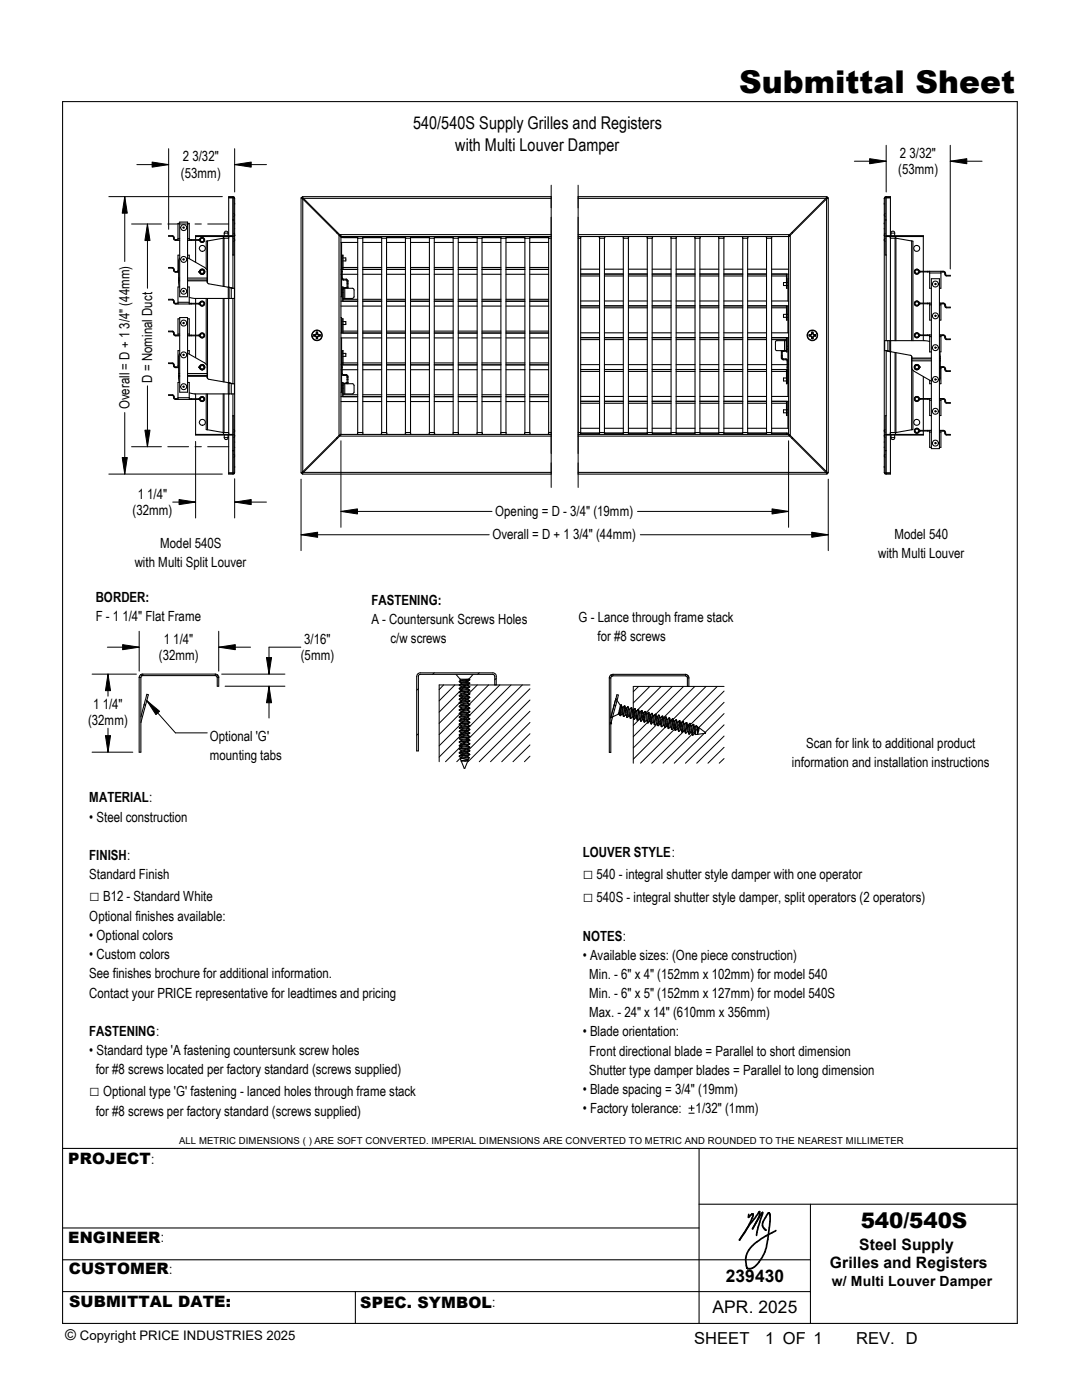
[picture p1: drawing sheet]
<svg xmlns="http://www.w3.org/2000/svg" width="216mm" height="279mm" viewBox="0 0 216 279" stroke-linecap="round" stroke-linejoin="round" font-family="sans-serif">
<defs><g id="words">
<text font-size="6.3" x="147.5" y="18.6">Submittal Sheet</text>
<text font-size="4.3" x="171.7" y="245.1">540/540S</text>
<g font-size="3.5">
<text x="82.4" y="25.7">540/540S Supply Grilles and Registers</text>
<text x="90.8" y="30.2">with Multi Louver Damper</text>
<text x="17.8" y="179.8">□</text>
<text x="116.3" y="175.4">□</text>
<text x="116.3" y="179.9">□</text>
<text x="17.8" y="218.7">□</text>
<text x="144.8" y="255.8">239430</text>
<text x="142.2" y="262">APR. 2025</text>
</g>
<g font-size="3.3">
<text x="138.5" y="268.3">SHEET</text>
<text x="152.7" y="268.3">1 OF 1</text>
<text x="170.8" y="268.3">REV. D</text>
</g>
<g font-size="3.1">
<text x="13.6" y="232.3">PROJECT</text>
<text x="13.6" y="248">ENGINEER</text>
<text x="171.5" y="249.5">Steel Supply</text>
<text x="13.7" y="254.3">CUSTOMER</text>
<text x="165.6" y="253.1">Grilles and Registers</text>
<text x="13.8" y="260.8">SUBMITTAL DATE:</text>
<text x="71.9" y="260.9">SPEC. SYMBOL</text>
</g>
<text font-size="3" x="13" y="267.4">©</text>
<g font-size="2.8">
<text x="36.1" y="35.4">(53mm)</text>
<text x="36.5" y="32.2">2 3/32&quot;</text>
<text x="179.2" y="34.8">(53mm)</text>
<text x="179.6" y="31.5">2 3/32&quot;</text>
<text x="30.4" y="76.4" transform="rotate(-90 30.4 76.4)">D = Nominal Duct</text>
<text x="25.9" y="81.7" transform="rotate(-90 25.9 81.7)">Overall = D + 1 3/4&quot; (44mm)</text>
<text x="27.5" y="99.6">1 1/4&quot;</text>
<text x="26.5" y="102.8">(32mm)</text>
<text x="98.3" y="107.7">Overall = D + 1 3/4&quot; (44mm)</text>
<text x="98.8" y="103">Opening = D - 3/4&quot; (19mm)</text>
<text x="178.5" y="107.6">Model 540</text>
<text x="26.9" y="113.2">with Multi Split Louver</text>
<text x="32" y="109.4">Model 540S</text>
<text x="175.2" y="111.4">with Multi Louver</text>
<text x="19.1" y="120.1">BORDER:</text>
<text x="19.1" y="124">F - 1 1/4&quot; Flat Frame</text>
<text x="74.1" y="124.5">A - Countersunk Screws Holes</text>
<text x="74.1" y="120.7">FASTENING:</text>
<text x="115.4" y="124.1">G - Lance through frame stack</text>
<text x="31.7" y="131.7">(32mm)</text>
<text x="32.7" y="128.5">1 1/4&quot;</text>
<text x="60" y="131.7">(5mm)</text>
<text x="60.7" y="128.5">3/16&quot;</text>
<text x="77.9" y="128.4">c/w screws</text>
<text x="119.3" y="127.9">for #8 screws</text>
<text x="18.6" y="141.5">1 1/4&quot;</text>
<text x="17.6" y="144.7">(32mm)</text>
<text x="41.9" y="147.8">Optional 'G'</text>
<text x="160.9" y="149.3">Scan for link to additional product</text>
<text x="41.9" y="151.7">mounting tabs</text>
<text x="158" y="153.1">information and installation instructions</text>
<text x="17.8" y="160.1">MATERIAL:</text>
<text x="17.8" y="164">• Steel construction</text>
<text x="17.8" y="171.6">FINISH:</text>
<text x="116.3" y="171">LOUVER STYLE:</text>
<text x="17.8" y="175.4">Standard Finish</text>
<text x="20.6" y="179.8">B12 - Standard White</text>
<text x="119" y="175.4">540 - integral shutter style damper with one operator</text>
<text x="119" y="179.9">540S - integral shutter style damper, split operators (2 operators)</text>
<text x="17.8" y="183.8">Optional finishes available:</text>
<text x="17.8" y="187.6">• Optional colors</text>
<text x="17.8" y="191.4">• Custom colors</text>
<text x="116.3" y="187.7">NOTES:</text>
<text x="116.3" y="191.6">• Available sizes: (One piece construction)</text>
<text x="17.8" y="195.2">See finishes brochure for additional information.</text>
<text x="117.6" y="195.4">Min. - 6&quot; x 4&quot; (152mm x 102mm) for model 540</text>
<text x="17.8" y="199.1">Contact your PRICE representative for leadtimes and pricing</text>
<text x="117.6" y="199.2">Min. - 6&quot; x 5&quot; (152mm x 127mm) for model 540S</text>
<text x="117.6" y="203">Max. - 24&quot; x 14&quot; (610mm x 356mm)</text>
<text x="17.8" y="206.7">FASTENING:</text>
<text x="116.3" y="206.8">• Blade orientation:</text>
<text x="17.8" y="210.5">• Standard type 'A fastening countersunk screw holes</text>
<text x="19.1" y="214.4">for #8 screws located per factory standard (screws supplied)</text>
<text x="117.6" y="210.7">Front directional blade = Parallel to short dimension</text>
<text x="117.6" y="214.5">Shutter type damper blades = Parallel to long dimension</text>
<text x="20.6" y="218.7">Optional type 'G' fastening - lanced holes through frame stack</text>
<text x="116.3" y="218.3">• Blade spacing = 3/4&quot; (19mm)</text>
<text x="19.1" y="222.7">for #8 screws per factory standard (screws supplied)</text>
<text x="116.3" y="222.1">• Factory tolerance:</text>
<text x="138.8" y="222.1">1/32&quot; (1mm)</text>
<text x="30.1" y="232.3">:</text>
<text x="32.1" y="247.9">:</text>
<text x="33.7" y="254.3">:</text>
<text x="166" y="256.6">w/ Multi Louver Damper</text>
<text x="98.2" y="260.9">:</text>
</g>
<text font-size="2.6" x="16" y="267.5">Copyright PRICE INDUSTRIES 2025</text>
<text font-size="1.9" x="35.8" y="228.3">ALL METRIC DIMENSIONS ( ) ARE SOFT CONVERTED. IMPERIAL DIMENSIONS ARE CONVERTED TO METRIC AND ROUNDED TO THE NEAREST MILLIMETER</text>
</g></defs>
<g fill="none" stroke="#000" stroke-width=".21">
<path d="M12.5 20.3h190.5v243.8h-190.5zM46.4 39.5h-.8v7.5M46.4 39.4v11.5h.3v-11.5M46.5 39.2l.2 .2M46.5 39.2h-.9v.2h1.1M46.5 39.2v.2M46.7 39.6h.1M46.7 39.4l.1 .2M46.7 39.4h.1M46.8 39.6v3.2M60.2 39.5l.2 .2M60.2 39.5h-.1v54.9h.1"/>
<path d="M60.2 39.5h.1M60.3 39.5l.1 .2M60.3 39.4l.2 .2M60.3 39.4l-.1 .1M60.4 39.7v54.4M60.4 39.7l7.2 7.2M60.5 39.6h49.5M60.5 39.6l7.3 7.2M110 39.2h-49.7v.3l.2 .1M115.4 39.2h49.6v.2M115.4 39.6h49.4M164.8 39.6l-7.2 7.2"/>
<path d="M164.9 39.7v54.4M164.9 39.7l-7.2 7.2M165 39.4l-.2 .2M165 39.4l.1 .1M165.2 39.5l-.3 .2M165.2 39.5v54.9M176.4 39.6h.2M176.4 39.6v3.2M176.8 39.2l-.2 .1-.2 .3M176.8 39.2h.9v.2h-1.1v11.5h.2M176.8 39.5h.9v7.5M176.8 39.2v28.8"/>
<path d="M35.1 47.8v.2M35.1 54.2v.1M35.5 54.2l-.6-.1-.3-.7h-.9v.1h.7l.2 .2a.42 .42 0 0 0 .4 .6h.6M35.5 47.8h-.6l-.3-.7-.9-.1v.2h.7l.2 .2a.42 .42 0 0 0 .4 .6h.9M35.5 54h.1M35.5 47.6h.4M35.6 55.5v.4M35.6 55.9l.2 1.4M35.6 55.5h.3M35.6 56h.3M35.6 55.9h.3M35.9 51.5l-.3 .6v3.4"/>
<path d="M35.9 44.3h1.5v14.9h-1.5zM35.9 44.6h-.4v3.4M35.9 50.9h-.4v3.4M35.9 57.3h-.4v3.4M36.5 45.3h.2v.2l-.1 .1zM36.5 58h.2v.2l-.1 .1zM36.5 51.7l.2-.1v.3h-.1zM37.4 51.4l3.7 2.2 .2 .4v1.9M37.4 55.5h3.9M37.4 56h3.9M37.4 47.6h.4M37.4 55.9h3.9"/>
<path d="M37.4 44.6h.4v3M37.4 50.9h.4v.7M37.4 57.3h.4v3M37.8 59.4l1 .2h6.8M37.8 47.6v.4M37.8 47.8h1.9v.2h-2.3M38.1 47.8v.2M39 48v4.3M39 59.6v.9M39 47.2h7.4M39.7 54.2v.1M39.8 54.1a.55 .55 0 0 1 .8-.3 .55 .55 0 0 1 0 .9 .55 .55 0 0 1-.8-.4"/>
<path d="M39.8 47.8a.51 .51 0 0 1 .8-.4 .51 .51 0 0 1 0 .9 .51 .51 0 0 1-.8-.4M39.8 54.1a.51 .51 0 0 1 .8-.3 .51 .51 0 0 1 0 .8 .51 .51 0 0 1-.8-.3M39.9 54.1l-.2 .2 .3-.2M39.9 54.1a.48 .48 0 0 1 .7-.3 .48 .48 0 0 1 0 .8 .48 .48 0 0 1-.7-.2l.6 .2a.35 .35 0 0 0 .1-.6 .35 .35 0 0 0-.6 .1M39.9 47.7l-.2 .3 .3-.2M39.9 47.7a.48 .48 0 0 1 .7-.2 .48 .48 0 0 1 0 .8 .48 .48 0 0 1-.7-.3l.6 .2a.35 .35 0 0 0 .1-.6 .35 .35 0 0 0-.6 .2M39.9 54.1h.1M39.9 47.7l.1 .1M41.1 59.6v13.1M41.3 55.9v.1M41.3 56l.1 .5 .3 .1 3.9 .7M41.4 48.1h-.3v5.5"/>
<path d="M41.4 48.1v8.3M41.4 59.6v15.9M44.5 47.5h.2M44.5 47.5v9.7M44.5 59.6v16.6M44.5 47.5h.1M44.5 47.5l-3.1 .6M44.7 47.2l-.1 .1 .1 .2M44.7 47.5h.9v9.8M44.7 47.5v9.7M44.7 59.6v16.6M44.7 46.5a.38 .38 0 0 1 .4-.4 .38 .38 0 0 1 .4 .4"/>
<path d="M44.7 46.5h.8M44.7 46.5v.5M45.5 47.2a.17 .17 0 0 1 .2 .2 .17 .17 0 0 1-.2 .1M45.5 46.5v.5M45.6 59.6h.1M45.6 57.3l.1 .1M45.6 57.3l.2 .1h-.1M45.6 57.3v2.3M45.6 57.3h.1M45.6 59.6v16.8M45.7 57.4v2.2M45.7 57.4l.6 .1"/>
<path d="M46.1 57.5h.7v2.1h-1.1M46.1 57.5v2.1M46.1 57.5h.2M46.3 57.5h.1M46.4 47h-7.4v.8M46.4 43.9h.3M46.5 50.9v6.6M46.5 59.6v17M46.7 42.6l.1 .3M46.7 46.6l.1 .1v.3l-.1 .1M46.7 47.6l.1 .3M46.8 42.9l-.1 .3"/>
<path d="M46.8 47.9l-.1 .3M46.8 45.6v.1M46.8 46.9v.3h-.1M46.8 43v3.7M46.8 46.9v.9M46.8 48v37.9M46.8 46.9h.1M67.4 46.4l-.2 .1M67.6 46.9l.3 .3h42.1M67.6 46.9v40M67.8 46.8l.2 .2v39.8l-.2 .2M67.8 46.8h42.2"/>
<path d="M68 47v.2M68 47.4h3.3M68 48.4h3.4M68 53.8h.2M68 54.7h.2M68.2 48.4v10.8h-.2M68.2 53.4h.1M68.2 51.1h.1M68.2 57.8h.1M68.2 58.4h.1M68.2 51.5h.1M68.2 52.1h.1"/>
<path d="M68.2 47.2v.2M68.2 54.2h.1M68.2 51.2h.1M68.3 55.5l.2 .2M68.3 55.5h-.1v.2l.3 .2M68.3 53.8h3.1M68.3 54.7h3.1M68.3 47.2v.2M68.5 59.6h.3M68.5 51.5h.5v.6h-.5M68.5 53.8v-2.9h-.2v4.6M68.5 53.4h2.9"/>
<path d="M68.5 59.7h2.9M68.5 47.2v.2M68.5 57.8h.1M68.5 58.4h.1M68.5 55.9h.6M68.5 55.7v.2M68.5 55.7h.6M68.6 57.5h-.1h.3M68.6 57.5h.1M68.7 57.5h-.1M68.8 57.5h1.6l.3 .4v1.3l-.3 .3-1.6 .1M68.8 57.5v2.1"/>
<path d="M69.1 55.7l.3 .3M69.1 55.9l.2 .1M69.1 55.7v.2M69.2 57.4l.2-.1-.1 .1M69.2 57.4h.1M69.2 57.4l-.6 .1M69.3 56h.1M69.3 56v1.5M69.3 57.4l-.6 .1M69.3 56.6h.1M69.3 56.3h.1M69.4 56v1.5"/>
<path d="M71.4 47.5h1v38.8h-1zM71.5 47.2a.17 .17 0 0 0-.2 .2 .17 .17 0 0 0 .2 .1M72.3 47.2l.1 .1-.1 .2M72.4 53.4h3.8M72.4 59.7h3.8M72.4 48.4h3.8M72.4 53.8h3.8M72.4 54.7h3.8M72.4 47.4h3.7M76.2 47.5h.9v38.8h-.9zM76.2 47.2l-.1 .2 .1 .1M77 47.2a.17 .17 0 0 1 .2 .2 .17 .17 0 0 1-.2 .1"/>
<path d="M77.1 53.4h3.8M77.1 59.7h3.8M77.1 48.4h3.8M77.1 53.8h3.8M77.1 54.7h3.8M77.2 47.4h3.7M80.9 47.5h1v38.8h-1zM81 47.2a.17 .17 0 0 0-.1 .2 .17 .17 0 0 0 .1 .1M81.8 47.2l.2 .1-.2 .2M81.9 53.4h3.8M81.9 59.7h3.8M81.9 48.4h3.8"/>
<path d="M81.9 53.8h3.8M81.9 54.7h3.8M82 47.4h3.6M85.7 47.5h1v38.8h-1zM85.8 47.2l-.2 .2 .2 .1M86.6 47.2a.17 .17 0 0 1 .1 .2 .17 .17 0 0 1-.1 .1M86.7 53.4h3.7M86.7 59.7h3.7M86.7 48.4h3.7M86.7 53.8h3.7M86.7 54.7h3.7M86.7 47.4h3.7"/>
<path d="M90.4 47.5h1v38.8h-1zM90.6 47.2a.17 .17 0 0 0-.2 .2 .17 .17 0 0 0 .2 .1M91.4 47.2l.1 .1-.1 .2M91.4 53.4h3.8M91.4 59.7h3.8M91.4 48.4h3.8M91.4 53.8h3.8M91.4 54.7h3.8M91.5 47.4h3.7M95.2 47.5h1v38.8h-1zM95.3 47.2l-.2 .2 .2 .1M96.1 47.2a.17 .17 0 0 1 .2 .2 .17 .17 0 0 1-.2 .1"/>
<path d="M96.2 53.4h3.7M96.2 59.7h3.7M96.2 48.4h3.7M96.2 53.8h3.7M96.2 54.7h3.7M96.3 47.4h3.6M99.9 47.5h1.1v38.8h-1.1zM100.1 47.2a.17 .17 0 0 0-.2 .2 .17 .17 0 0 0 .2 .1M100.9 47.2l.1 .1-.1 .2M101 53.4h3.7M101 59.7h3.7M101 48.4h3.7"/>
<path d="M101 53.8h3.7M101 54.7h3.7M101 47.4h3.7M104.7 47.5h1v38.8h-1zM104.8 47.2l-.2 .2 .2 .1M105.6 47.2a.17 .17 0 0 1 .2 .2 .17 .17 0 0 1-.2 .1M105.7 53.4h3.8M105.7 59.7h3.8M105.7 48.4h3.8M105.7 53.8h3.8M105.7 54.7h3.8M105.8 47.4h3.6"/>
<path d="M109.6 47.2a.17 .17 0 0 0-.2 .2 .17 .17 0 0 0 .2 .1M110 47.5h-.5v38.8h.5M115.4 47.5h.5v38.8h-.5M115.4 46.8h42.2M115.7 47.2a.17 .17 0 0 1 .2 .2 .17 .17 0 0 1-.2 .1M115.9 54.7h3.7M115.9 53.7h3.7M115.9 55.1h3.7M119.6 47.5h1v38.8h-1zM119.7 47.2a.17 .17 0 0 0-.2 .2 .17 .17 0 0 0 .2 .1M120.5 47.2a.17 .17 0 0 1 .2 .2 .17 .17 0 0 1-.2 .1M120.6 54.7h3.8"/>
<path d="M120.6 53.7h3.8M120.6 55.1h3.8M124.4 47.5h1v38.8h-1zM124.5 47.2a.17 .17 0 0 0-.2 .2 .17 .17 0 0 0 .2 .1M125.3 47.2a.17 .17 0 0 1 .1 .2 .17 .17 0 0 1-.1 .1M125.4 54.7h3.8M125.4 53.7h3.8M125.4 55.1h3.8M129.2 47.5h.9v38.8h-.9zM129.2 47.2a.17 .17 0 0 0-.1 .2 .17 .17 0 0 0 .1 .1M130 47.2a.17 .17 0 0 1 .2 .2 .17 .17 0 0 1-.2 .1M130.1 54.7h3.8"/>
<path d="M130.1 53.7h3.8M130.1 55.1h3.8M133.9 47.5h1v38.8h-1zM134 47.2a.17 .17 0 0 0-.1 .2 .17 .17 0 0 0 .1 .1M134.8 47.2a.17 .17 0 0 1 .2 .2 .17 .17 0 0 1-.2 .1M134.9 54.7h3.8M134.9 53.7h3.8M134.9 55.1h3.8M138.7 47.5h1v38.8h-1zM138.8 47.2a.17 .17 0 0 0-.2 .2 .17 .17 0 0 0 .2 .1M139.6 47.2a.17 .17 0 0 1 .1 .2 .17 .17 0 0 1-.1 .1M139.7 54.7h3.7"/>
<path d="M139.7 53.7h3.7M139.7 55.1h3.7M143.4 47.5h1v38.8h-1zM143.6 47.2a.17 .17 0 0 0-.2 .2 .17 .17 0 0 0 .2 .1M144.3 47.2a.17 .17 0 0 1 .2 .2 .17 .17 0 0 1-.2 .1M144.4 54.7h3.8M144.4 53.7h3.8M144.4 55.1h3.8M148.2 47.5h1v38.8h-1zM148.3 47.2a.17 .17 0 0 0-.2 .2 .17 .17 0 0 0 .2 .1M149.1 47.2a.17 .17 0 0 1 .2 .2 .17 .17 0 0 1-.2 .1M149.2 54.7h3.8"/>
<path d="M149.2 53.7h3.8M149.2 55.1h3.8M153 47.5h1v38.8h-1zM153.1 47.2a.17 .17 0 0 0-.2 .2 .17 .17 0 0 0 .2 .1M153.8 47.2a.17 .17 0 0 1 .2 .2 .17 .17 0 0 1-.2 .1M154 54.7h3.4M154 53.7h3.4M154 55.1h2.9M156.9 56.4h-.6v.6h.6M156.9 54.7v2.8h.2v-2.8M157.1 57h.1M157.1 56.4h.1"/>
<path d="M157.4 55.6h-.2v4.5M157.6 46.8l-.2 .2v39.8M157.7 46.9l-.2 .3h-42.1M157.7 46.9v40M158 46.4l.1 .1M176.4 42.9l.2 .3M176.4 47.9l.2 .3M176.4 45.6v.1M176.4 46.9l.2 .3M176.4 46.9h.1M176.4 43v3.7M176.4 46.9v.9"/>
<path d="M176.4 48v37.9M176.6 42.6l-.2 .3M176.6 46.6l-.2 .1 .2 .4M176.6 47.6l-.2 .3M176.6 43.9h.2M176.8 47h7.4v7.1M176.8 47.2h7.4M177.8 47.2a.17 .17 0 0 0-.2 .2 .17 .17 0 0 0 .2 .1M177.8 46.5a.36 .36 0 0 1 .4-.4 .36 .36 0 0 1 .3 .4M177.8 46.5h.7M177.8 46.5v.5M178.5 46.5v.5"/>
<path d="M178.6 47.2a.17 .17 0 0 1 .1 .2 .17 .17 0 0 1-.1 .1M178.6 47.5h-.9v20.5M178.6 47.5h.2M178.6 47.5v20.5M178.8 47.5h.1M178.8 47.5v20.5M178.8 47.5l3.1 .6M181.9 48.1h.3v19.9M181.9 48.1v19.9M183.3 54.4a.34 .34 0 0 1-.6 0 .34 .34 0 0 1 .1-.5l.6 .2a.48 .48 0 0 0-.8-.3 .48 .48 0 0 0 0 .8 .48 .48 0 0 0 .8-.2M183.3 54.4h.1M183.5 54.2a.52 .52 0 0 0-.8-.5 .52 .52 0 0 0-.1 .9 .52 .52 0 0 0 .8-.2v-.1"/>
<path d="M183.6 54.3l-.2 .1M183.6 54.1l-.3 .3M183.6 54.1v.2M183.6 54.1h4.7l.3 .2 .2 .6h.8v.2l-.9-.1-.3-.7h-.7M183.6 54.3h1.9M184.2 54.3v6.2M185.1 54.1v.2M185.5 54.1v.4M185.5 54.5v3h.3M185.5 54.5h2.2M185.8 55.6h1.7v33.9h-1.7zM187.7 54.1v3.4h-.2"/>
<path d="M188.1 54.1v.2M35.1 60.5v.2M35.1 66.9v.1M35.1 73.2v.2M35.1 79.6v.1M35.5 73.2h-.6l-.3-.7-.9-.1v.2h.7l.2 .2a.42 .42 0 0 0 .4 .6h.6M35.5 79.6l-.6-.1-.3-.7h-.9v.1h.7l.2 .2a.42 .42 0 0 0 .4 .6h4.7v-.1h-1.9M35.5 60.5h-.6l-.3-.7-.9-.1v.2h.7l.2 .2a.42 .42 0 0 0 .4 .6h4.7v-.2h-1.9M35.5 66.9l-.6-.1-.3-.7h-.9v.1h.7l.2 .2a.42 .42 0 0 0 .4 .6h.9M35.5 73h.1M35.5 66.7h.4M35.5 79.4h2.3"/>
<path d="M35.5 60.3h2.3M35.6 74.5v.4M35.6 74.9l.2 1.4M35.6 74.5h.3M35.6 75.1h.3M35.6 74.9h.3M35.9 70.6l-.3 .5v3.4M35.9 63.4h1.5v14.9h-1.5zM35.9 63.6h-.4v3.4M35.9 70h-.4v3.4M35.9 76.3h-.4v3.4M36.5 64.4l.2-.1v.3h-.1z"/>
<path d="M36.5 70.7h.2v.2l-.1 .1zM36.5 77.1l.2-.1v.3h-.1zM37.4 70.5l3.7 2.2 .2 .3v1.9M37.4 74.5h3.9M37.4 75.1h3.9M37.4 66.7h.4M37.4 74.9h3.9M37.4 70h.4v.7M37.4 63.6h.4v3.1M37.4 76.3h.4v3.1M37.8 78.4l1 .2h6.8M37.8 79.4v.3"/>
<path d="M37.8 60.3v.4M37.8 66.7v.3M37.8 66.9h1.9v.1h-2.3M38.1 60.5v.2M38.1 66.9v.1M38.1 79.6v.1M39 60.7v6.2M39 67v4.4M39 78.6v1M39 79.7v7.1h7.4M39.7 73.2v.2M39.8 73.2a.55 .55 0 0 1 .8-.4 .55 .55 0 0 1 0 .9 .55 .55 0 0 1-.8-.3"/>
<path d="M39.8 79.5a.51 .51 0 0 1 .8-.3 .51 .51 0 0 1 0 .8 .51 .51 0 0 1-.8-.3M39.8 73.2a.51 .51 0 0 1 .8-.4 .51 .51 0 0 1 0 .9 .51 .51 0 0 1-.8-.4M39.8 66.8a.51 .51 0 0 1 .8-.3 .51 .51 0 0 1 0 .8 .51 .51 0 0 1-.8-.3M39.8 60.5a.51 .51 0 0 1 .8-.4 .51 .51 0 0 1 0 .9 .51 .51 0 0 1-.8-.4M39.9 73.1a.48 .48 0 0 1 .7-.2 .48 .48 0 0 1 0 .8 .48 .48 0 0 1-.7-.3l.6 .2a.35 .35 0 0 0 .1-.6 .35 .35 0 0 0-.6 .2M39.9 73.1l-.2 .3 .3-.2M39.9 79.5a.48 .48 0 0 1 .7-.3 .48 .48 0 0 1 0 .8 .48 .48 0 0 1-.7-.2l.6 .2a.35 .35 0 0 0 .1-.6 .35 .35 0 0 0-.6 .1M39.9 79.5l-.2 .2 .3-.2M39.9 60.4l-.2 .3 .3-.2M39.9 60.4a.48 .48 0 0 1 .7-.2 .48 .48 0 0 1 0 .8 .48 .48 0 0 1-.7-.3l.6 .2a.35 .35 0 0 0 .1-.6 .35 .35 0 0 0-.6 .2M39.9 66.8l-.2 .2 .3-.2M39.9 66.8a.48 .48 0 0 1 .7-.3 .48 .48 0 0 1 0 .8 .48 .48 0 0 1-.7-.2l.6 .2a.35 .35 0 0 0 .1-.6 .35 .35 0 0 0-.6 .1"/>
<path d="M39.9 73.1l.1 .1M39.9 79.5h.1M39.9 60.4l.1 .1M39.9 66.8h.1M41.1 78.6v7.1l.3 .1M41.3 74.9v.2M41.3 75.1l.1 .4 .3 .2 3.9 .7M41.4 78.6v7.2M44.5 78.6v7.7M44.7 78.6v7.7M45.6 76.4h.2M45.6 76.4h.1"/>
<path d="M45.6 78.6h.1M45.6 76.4v2.2M45.6 78.6v7.7h-.9M45.7 76.4v2.2M45.7 76.4l.4 .1M45.7 76.4h.1M45.8 76.4l.5 .1M46.1 76.5l.7 .1v2h-1.1M46.1 76.5h.2M46.1 76.5v2.1M46.3 76.5l.1 .1M46.5 78.6v4.4"/>
<path d="M62.6 67.1h.4l.1 .5M62.6 66.8v.3M62.6 66.8h.1M62.7 66.8v.2M62.7 67l.4 .1 .1 .4M62.7 67l-.1 .1M63.1 67.6h.3M63.1 66.3h.3M63.1 66.3l-.1 .4-.4 .1M63.1 66.3l.1 .1M63.2 67.5l.2 .1M63.2 66.4l-.1 .4h-.4"/>
<path d="M63.2 67.5l-.1 .1M63.3 66.5l.1 .3h.4M63.3 67.3l.1 .3M63.4 66.3l-.2 .1M63.4 66.5l.1 .2 .4 .1M63.4 66.3v.2M63.8 66.8v.2M63.8 67l-.4 .1-.1 .2M63.8 67l.1 .1M63.9 66.8v.3M63.9 67.1h-.4l-.1 .2M63.9 66.8h-.1"/>
<path d="M68 63.4h.2v3.1M68 72.8h.2M68 73.8h.2M68 60.1h3.4M68 61.1h3.4M68 66.5h3.4M68 67.4h3.4M68 79.2h3.4M68.2 67.4v10.9h-.2M68.2 72.4h.1M68.2 70.1h.1M68.2 73.3h.1"/>
<path d="M68.2 70.5h.1M68.2 71.1h.1M68.2 64.2h.1M68.2 64.8h.1M68.2 76.9h.1M68.2 77.5h.1M68.2 70.3h.1M68.3 74.5l.2 .3M68.3 74.5h-.1v.2l.3 .2M68.3 79.2v-2.9h.2v2.9M68.3 60.1v-2.8h.2v2.8M68.3 66.5v-2.9h.2v2.9"/>
<path d="M68.3 72.8h3.1M68.3 73.8h3.1M68.5 78.6h.3M68.5 70.5h.5v.6h-.5M68.5 64.2h.5v.6h-.5M68.5 72.4h2.9M68.5 72.8v-2.8h-.2v4.5M68.5 78.8h2.9M68.5 66.1h2.9M68.5 76.9h.1M68.5 77.5h.1M68.5 74.9h.6"/>
<path d="M68.5 74.8v.1M68.5 74.8h.6M68.6 76.5l-.1 .1h.3M68.6 76.5v.1M68.8 76.6h1.6l.3 .3v1.4l-.3 .3h-1.6M68.8 76.6v2M69.1 74.9l.2 .2M69.1 74.8l.3 .3M69.1 74.8v.1M69.2 76.4h.2zM69.3 75.1h.1M69.3 75.1v1.5"/>
<path d="M69.3 76.4l-.7 .1M69.3 75.7h.1M69.3 75.3h.1M69.4 75.1v1.5M72.4 72.4h3.8M72.4 78.8h3.8M72.4 66.1h3.8M72.4 72.8h3.8M72.4 73.8h3.8M72.4 60.1h3.8M72.4 61.1h3.8M72.4 66.5h3.8"/>
<path d="M72.4 67.4h3.8M72.4 79.2h3.8M77.1 72.4h3.8M77.1 78.8h3.8M77.1 66.1h3.8M77.1 72.8h3.8M77.1 73.8h3.8M77.1 60.1h3.8M77.1 61.1h3.8M77.1 66.5h3.8M77.1 67.4h3.8M77.1 79.2h3.8"/>
<path d="M81.9 72.4h3.8M81.9 78.8h3.8M81.9 66.1h3.8M81.9 72.8h3.8M81.9 73.8h3.8M81.9 60.1h3.8M81.9 61.1h3.8M81.9 66.5h3.8M81.9 67.4h3.8M81.9 79.2h3.8M86.7 72.4h3.7M86.7 78.8h3.7"/>
<path d="M86.7 66.1h3.7M86.7 72.8h3.7M86.7 73.8h3.7M86.7 60.1h3.7M86.7 61.1h3.7M86.7 66.5h3.7M86.7 67.4h3.7M86.7 79.2h3.7M91.4 72.4h3.8M91.4 78.8h3.8M91.4 66.1h3.8M91.4 72.8h3.8"/>
<path d="M91.4 73.8h3.8M91.4 60.1h3.8M91.4 61.1h3.8M91.4 66.5h3.8M91.4 67.4h3.8M91.4 79.2h3.8M96.2 72.4h3.7M96.2 78.8h3.7M96.2 66.1h3.7M96.2 72.8h3.7M96.2 73.8h3.7M96.2 60.1h3.7"/>
<path d="M96.2 61.1h3.7M96.2 66.5h3.7M96.2 67.4h3.7M96.2 79.2h3.7M101 72.4h3.7M101 78.8h3.7M101 66.1h3.7M101 72.8h3.7M101 73.8h3.7M101 60.1h3.7M101 61.1h3.7M101 66.5h3.7"/>
<path d="M101 67.4h3.7M101 79.2h3.7M105.7 72.4h3.8M105.7 78.8h3.8M105.7 66.1h3.8M105.7 72.8h3.8M105.7 73.8h3.8M105.7 60.1h3.8M105.7 61.1h3.8M105.7 66.5h3.8M105.7 67.4h3.8M105.7 79.2h3.8"/>
<path d="M115.9 73.7h3.7M115.9 72.8h3.7M115.9 79.1h3.7M115.9 61h3.7M115.9 60.1h3.7M115.9 67.4h3.7M115.9 66.4h3.7M115.9 74.1h3.7M115.9 61.4h3.7M115.9 67.8h3.7M120.6 73.7h3.8M120.6 72.8h3.8"/>
<path d="M120.6 79.1h3.8M120.6 61h3.8M120.6 60.1h3.8M120.6 67.4h3.8M120.6 66.4h3.8M120.6 74.1h3.8M120.6 61.4h3.8M120.6 67.8h3.8M125.4 73.7h3.8M125.4 72.8h3.8M125.4 79.1h3.8M125.4 61h3.8"/>
<path d="M125.4 60.1h3.8M125.4 67.4h3.8M125.4 66.4h3.8M125.4 74.1h3.8M125.4 61.4h3.8M125.4 67.8h3.8M130.1 73.7h3.8M130.1 72.8h3.8M130.1 79.1h3.8M130.1 61h3.8M130.1 60.1h3.8M130.1 67.4h3.8"/>
<path d="M130.1 66.4h3.8M130.1 74.1h3.8M130.1 61.4h3.8M130.1 67.8h3.8M134.9 73.7h3.8M134.9 72.8h3.8M134.9 79.1h3.8M134.9 61h3.8M134.9 60.1h3.8M134.9 67.4h3.8M134.9 66.4h3.8M134.9 74.1h3.8"/>
<path d="M134.9 61.4h3.8M134.9 67.8h3.8M139.7 73.7h3.7M139.7 72.8h3.7M139.7 79.1h3.7M139.7 61h3.7M139.7 60.1h3.7M139.7 67.4h3.7M139.7 66.4h3.7M139.7 74.1h3.7M139.7 61.4h3.7M139.7 67.8h3.7"/>
<path d="M144.4 73.7h3.8M144.4 72.8h3.8M144.4 79.1h3.8M144.4 61h3.8M144.4 60.1h3.8M144.4 67.4h3.8M144.4 66.4h3.8M144.4 74.1h3.8M144.4 61.4h3.8M144.4 67.8h3.8M149.2 73.7h3.8M149.2 72.8h3.8"/>
<path d="M149.2 79.1h3.8M149.2 61h3.8M149.2 60.1h3.8M149.2 67.4h3.8M149.2 66.4h3.8M149.2 74.1h3.8M149.2 61.4h3.8M149.2 67.8h3.8M154 73.7h3.1M154 72.8h3.1M154 79.1h3.4M154 61h3.4"/>
<path d="M154 60.1h3.4M154 67.4h3.4M154 66.4h3.4M154 74.1h2.9M154 61.4h2.9M154 67.8h2.9M155.9 71.5l.2 .3h.2M155.9 70v1.5M155.9 70.9h.2M155.9 71.2h.2M155.9 71.5h.2M156.1 70.1l-.2 .1 .3-.1"/>
<path d="M156.1 70.9v.3M156.1 71.5l.2 .1M156.1 70v.9M156.1 71.2v.3M156.1 70.1h.1M156.3 71.6v.2M156.3 71.6h.5M156.3 71.8h.5M156.5 68h.4v2M156.5 70h.4h-.1M156.5 68h-1.6l-.2 .2v1.6l.2 .1 1.6 .1M156.5 68v2"/>
<path d="M156.7 70h.1M156.7 70l-.6 .1M156.8 70h-.1M156.8 70l-.6 .1M156.8 71.8l.3 .2M156.8 71.6l.4 .2v.2M156.8 71.6v.2M156.9 75.4h-.6v.6h.6M156.9 62.7h-.6v.6h.6M156.9 61v2.9h.2v-2.9M156.9 67.4v2.8h.2v-2.8M157.1 63.3h.1"/>
<path d="M157.1 69.7h.1M157.1 69.1h.1M157.1 62.7h.1M157.1 74.1h.1M157.1 73.3h.1M157.1 72v4.6h-.2v-2.9M157.1 72h.1M157.1 76.3h.1M157.2 72v4.4h-.1M157.2 73.7h.2M157.2 72.8h.2M157.2 61v5.4"/>
<path d="M157.2 67.4v5.4M157.2 73.7v5.4M161.5 66.8v.3M161.5 67.1h.4l.1 .5M161.5 66.8h.1M161.5 66.8v.2M161.5 67l.4 .1 .1 .4M161.5 67v.1M162 66.3h.2M162 67.6h.2M162 66.3l-.1 .4-.4 .1M162 66.3v.1"/>
<path d="M162 66.4h.2M162 67.5h.2M162 66.4l-.1 .4h-.4M162 67.5v.1M162.2 66.4l.1 .4h.3M162.2 67.5v.1M162.2 66.3l.1 .4 .4 .1M162.2 66.3v.1M162.6 66.8v.2M162.6 67l-.3 .1-.1 .4M162.6 67l.1 .1M162.7 66.8v.3"/>
<path d="M162.7 67.1h-.4l-.1 .5M162.7 66.8h-.1M176.8 70v24.6M176.9 70h.1M177 70h.2M177 70l.4 .1M177.2 68h-.7v2h.7M177.2 68h.3M177.2 68v2M177.2 70l.3 .1M177.4 70.1l.3 .1M177.4 70.1h.1"/>
<path d="M177.5 70.1l.2 .1M177.5 68h.2M177.5 68v2.1M177.7 70.2v16.1h.9M177.7 70.2l4 .7 .2 .3M177.7 68h6.7l1.1 .2M177.7 70.2h.1M177.7 68v2.2M178.6 70.4v15.9M178.8 70.4v15.9M181.9 71.1v14.7M181.9 73.3a.88 .88 0 0 0 .6 .8l3.3 2"/>
<path d="M181.9 72h3.9M182.2 73.9v11.8l-.3 .1M183.3 73.4a.34 .34 0 0 1-.6 .1 .34 .34 0 0 1 .1-.6l.6 .2a.48 .48 0 0 0-.8-.2 .48 .48 0 0 0 0 .8 .48 .48 0 0 0 .8-.3M183.3 73.4l.3-.2-.2 .2M183.3 79.8a.34 .34 0 0 1-.6 0 .34 .34 0 0 1 .1-.5l.6 .2a.48 .48 0 0 0-.8-.3 .48 .48 0 0 0 0 .8 .48 .48 0 0 0 .8-.2M183.3 60.7a.34 .34 0 0 1-.6 .1 .34 .34 0 0 1 .1-.6l.6 .2a.48 .48 0 0 0-.8-.2 .48 .48 0 0 0 0 .8 .48 .48 0 0 0 .8-.3M183.3 67.1a.34 .34 0 0 1-.6 0 .34 .34 0 0 1 .1-.5l.6 .2a.48 .48 0 0 0-.8-.3 .48 .48 0 0 0 0 .8 .48 .48 0 0 0 .8-.2M183.3 73.4h.1M183.3 79.8h.1M183.3 60.7h.1M183.3 67.1h.1M183.5 73.2a.53 .53 0 0 0-.8-.4 .53 .53 0 0 0 0 .9 .53 .53 0 0 0 .8-.3"/>
<path d="M183.5 73.2a.52 .52 0 0 0-.8-.4 .52 .52 0 0 0-.1 .8 .52 .52 0 0 0 .8-.2M183.5 79.6a.52 .52 0 0 0-.8-.5 .52 .52 0 0 0-.1 .9 .52 .52 0 0 0 .8-.2v-.1M183.5 66.9a.52 .52 0 0 0-.8-.5 .52 .52 0 0 0-.1 .9 .52 .52 0 0 0 .8-.2v-.1M183.5 60.5a.52 .52 0 0 0-.8-.4 .52 .52 0 0 0-.1 .8 .52 .52 0 0 0 .8-.2M183.6 79.5l-.3 .3M183.6 79.7l-.2 .1M183.6 60.6l-.2 .1M183.6 60.5l-.3 .2M183.6 66.8l-.3 .3M183.6 67l-.2 .1M183.6 60.5v.1M183.6 66.8v.2"/>
<path d="M183.6 79.5v.2M183.6 79.5h2.2M183.6 67h1.9M183.6 66.8h2.2M183.6 79.7h1.9M183.6 60.6h1.9M183.6 60.5h2.2M184.2 60.6v6.2M184.2 67v1M184.2 75.2v4.3M184.2 79.7v6.2M185.1 60.5v.1"/>
<path d="M185.1 66.8v.2M185.1 79.5v.2M185.5 79.5v.4M185.5 60.5v.3M185.5 66.8v.4M185.5 75.9v.7h.3M185.5 79.9v3h.3M185.5 60.8v3.1h.3M185.5 67.2v3h.3M185.5 79.9h.3M185.5 60.8h.3M185.5 67.2h.3"/>
<path d="M185.8 71.5h-3.9v.1h3.9M187.5 79.5h.8l.3 .2 .2 .6h.8v.2l-.9-.1-.3-.7h-.7M187.5 60.5h.8l.3 .2 .2 .6h.8v.1h-.9l-.3-.7-.7-.1M187.5 66.8h.8l.3 .2 .2 .6h.8v.2l-.9-.1-.3-.7h-.7M187.5 72h.1M187.5 71.6h.1M187.5 71.5h.1M187.5 79.9h.2M187.5 60.8h.2M187.5 67.2h.2M187.5 70.2l.1 1v4.2l-.1 .6M187.6 73.2h.7l.3 .2 .2 .6h.8v.1h-.9l-.3-.7-.7-.1"/>
<path d="M187.6 73.5h.1M187.7 73.2v3.4h-.2M187.7 79.5v3.4h-.2M187.7 60.5v3.4h-.2M187.7 66.8v3.4h-.2M188.1 60.5v.1M188.1 66.8v.2M188.1 73.2v.1M188.1 79.5v.2M39 86.7h7.4M41.4 85.8l3.1 .5M44.5 86.3h.2"/>
<path d="M44.5 86.3h.1M44.7 86.3l-.1 .1 .1 .3M44.7 87.3a.38 .38 0 0 0 .4 .4 .38 .38 0 0 0 .4-.4M44.7 87.3h.8M44.7 86.8v.5M45.5 86.3a.19 .19 0 0 1 .2 .2 .19 .19 0 0 1-.2 .2M45.5 86.8v.5M45.6 86.8v7.6h.8M46.4 90h.3M46.4 94.4v-11.4h.3v11.4M46.5 94.4v.2M46.7 90.7l.1 .2"/>
<path d="M46.7 86.7l.1 .3M46.7 85.7l.1 .2-.1 .4M46.7 94.4h-1.1v.2h.9M46.7 94.4v.1M46.7 94.3h.1M46.7 94.5l-.2 .1M46.8 91l-.1 .2M46.8 87l-.1 .3M46.8 88.2v.1M46.8 86.1v.8l-.1-.2M46.8 94.3l-.1 .2M46.8 87.1v3.7"/>
<path d="M46.8 91.1v3.2M60.2 94.4h.1M60.3 94.5l49.7 .1M60.4 94.1l-.1 .3M60.4 94.1l-.2 .3M60.5 94.3l-.2 .2M60.5 94.3h49.5M67.2 87.3l.2 .2M67.6 86.9l-7.2 7.2M67.8 87h42.2M67.8 87l-7.3 7.3M68 80.1h3.4"/>
<path d="M71.5 86.3a.19 .19 0 0 0-.2 .2 .19 .19 0 0 0 .2 .2M72.3 86.3l.1 .1-.1 .3M72.4 80.1h3.8M76.2 86.3a.19 .19 0 0 0-.1 .2 .19 .19 0 0 0 .1 .2M77 86.3a.19 .19 0 0 1 .2 .2 .19 .19 0 0 1-.2 .2M77.1 80.1h3.8M81 86.3a.19 .19 0 0 0-.1 .2 .19 .19 0 0 0 .1 .2M81.8 86.3l.2 .1-.2 .3M81.9 80.1h3.8M85.8 86.3a.19 .19 0 0 0-.2 .2 .19 .19 0 0 0 .2 .2M86.6 86.3a.19 .19 0 0 1 .1 .2 .19 .19 0 0 1-.1 .2M86.7 80.1h3.7"/>
<path d="M90.6 86.3a.19 .19 0 0 0-.2 .2 .19 .19 0 0 0 .2 .2M91.4 86.3l.1 .1-.1 .3M91.4 80.1h3.8M95.3 86.3a.19 .19 0 0 0-.2 .2 .19 .19 0 0 0 .2 .2M96.1 86.3a.19 .19 0 0 1 .2 .2 .19 .19 0 0 1-.2 .2M96.2 80.1h3.7M100.1 86.3a.19 .19 0 0 0-.2 .2 .19 .19 0 0 0 .2 .2M100.9 86.3l.1 .1-.1 .3M101 80.1h3.7M104.8 86.3a.19 .19 0 0 0-.2 .2 .19 .19 0 0 0 .2 .2M105.6 86.3a.19 .19 0 0 1 .2 .2 .19 .19 0 0 1-.2 .2M105.7 80.1h3.8"/>
<path d="M109.6 86.3a.19 .19 0 0 0-.2 .2 .19 .19 0 0 0 .2 .2M110 86.7h-42.1l-.3 .2M115.4 94.3h49.4M115.4 86.7h42M115.4 87h42.2M115.7 86.3a.19 .19 0 0 1 .2 .2 .19 .19 0 0 1-.2 .2M115.9 80.1h3.7M115.9 85.5h3.7M115.9 80.5h3.7M115.9 86.4h3.7M119.7 86.3a.19 .19 0 0 0-.2 .2 .19 .19 0 0 0 .2 .2M120.5 86.3a.19 .19 0 0 1 .2 .2 .19 .19 0 0 1-.2 .2"/>
<path d="M120.6 80.1h3.8M120.6 85.5h3.8M120.6 80.5h3.8M120.7 86.4h3.6M124.5 86.3a.19 .19 0 0 0-.2 .2 .19 .19 0 0 0 .2 .2M125.3 86.3a.19 .19 0 0 1 .1 .2 .19 .19 0 0 1-.1 .2M125.4 80.1h3.8M125.4 85.5h3.8M125.4 80.5h3.8M125.4 86.4h3.7M129.2 86.3a.19 .19 0 0 0-.1 .2 .19 .19 0 0 0 .1 .2M130 86.3a.19 .19 0 0 1 .2 .2 .19 .19 0 0 1-.2 .2"/>
<path d="M130.1 80.1h3.8M130.1 85.5h3.8M130.1 80.5h3.8M130.2 86.4h3.7M134 86.3a.19 .19 0 0 0-.1 .2 .19 .19 0 0 0 .1 .2M134.8 86.3a.19 .19 0 0 1 .2 .2 .19 .19 0 0 1-.2 .2M134.9 80.1h3.8M134.9 85.5h3.8M134.9 80.5h3.8M135 86.4h3.6M138.8 86.3a.19 .19 0 0 0-.2 .2 .19 .19 0 0 0 .2 .2M139.6 86.3a.19 .19 0 0 1 .1 .2 .19 .19 0 0 1-.1 .2"/>
<path d="M139.7 80.1h3.7M139.7 85.5h3.7M139.7 80.5h3.7M139.7 86.4h3.7M143.6 86.3a.19 .19 0 0 0-.2 .2 .19 .19 0 0 0 .2 .2M144.3 86.3a.19 .19 0 0 1 .2 .2 .19 .19 0 0 1-.2 .2M144.4 80.1h3.8M144.4 85.5h3.8M144.4 80.5h3.8M144.5 86.4h3.7M148.3 86.3a.19 .19 0 0 0-.2 .2 .19 .19 0 0 0 .2 .2M149.1 86.3a.19 .19 0 0 1 .2 .2 .19 .19 0 0 1-.2 .2"/>
<path d="M149.2 80.1h3.8M149.2 85.5h3.8M149.2 80.5h3.8M149.3 86.4h3.6M153.1 86.3a.19 .19 0 0 0-.2 .2 .19 .19 0 0 0 .2 .2M153.8 86.3a.19 .19 0 0 1 .2 .2 .19 .19 0 0 1-.2 .2M154 80.1h3.4M154 85.5h3.4M154 80.5h2.9M154 86.4h3.4M156.9 81.8h-.6v.6h.6M156.9 80.1v2.8h.2v-2.8"/>
<path d="M156.9 86.4v.3M157.1 82.4h.1M157.1 81.8h.1M157.1 86.4v.3M157.2 80.1v5.4M157.2 86.4v.3M157.4 86.7l.3 .2M157.4 86.7v.1M157.4 86.8l.2 .2M157.6 87l7.2 7.3M157.7 86.9l7.2 7.2M158.1 87.3l-.1 .2"/>
<path d="M164.8 94.3l.2 .2M164.9 94.1l.3 .3M165 94.5l-49.6 .1M165.1 94.4h-.1M176.4 91l.2 .2M176.4 87l.2 .3M176.4 89.2v.1M176.4 88.2v.1M176.4 86.1v.8l.2-.2M176.4 94.3l.2 .2M176.4 94.3h.2M176.4 87.1v3.7"/>
<path d="M176.4 91.1v3.2M176.6 94.5l.2 .1M176.6 90.7l-.2 .2M176.6 86.7l-.2 .3M176.6 85.7a.34 .34 0 0 0 0 .6M176.6 94.4h1.1v.2h-.9M176.6 90h.2M176.6 94.4v.1M176.8 83h-.2v11.4M176.8 86.7h7.4M177.7 86.8v7.6h-.9M177.8 86.3a.19 .19 0 0 0-.2 .2 .19 .19 0 0 0 .2 .2"/>
<path d="M177.8 87.3a.36 .36 0 0 0 .4 .4 .36 .36 0 0 0 .3-.4M177.8 87.3h.7M177.8 86.8v.5M178.5 86.8v.5M178.6 86.3a.19 .19 0 0 1 .1 .2 .19 .19 0 0 1-.1 .2M178.6 86.3h.2M178.8 86.3h.1M181.9 85.8l-3.1 .5M183.3 86.1a.34 .34 0 0 1-.6 .1 .34 .34 0 0 1 .1-.6l.6 .2a.48 .48 0 0 0-.8-.2 .48 .48 0 0 0 0 .8 .48 .48 0 0 0 .8-.3M183.3 86.1h.1M183.5 85.9a.52 .52 0 0 0-.8-.4 .52 .52 0 0 0-.1 .8 .52 .52 0 0 0 .8-.2M183.6 86l-.2 .1"/>
<path d="M183.6 85.9l-.3 .2M183.6 85.9v.1M183.6 86h1.9M183.6 85.9h2.2M184.2 86v.8h-7.4M185.1 85.9v.1M185.5 85.9v.3M185.5 86.2h.3M185.5 86.2v3.1h.3M187.5 85.9h.8l.3 .2 .2 .6h.8v.1h-.9l-.3-.7-.7-.1M187.5 86.2h.2M187.7 85.9v3.4h-.2"/>
<path d="M188.1 85.9v.1M27.8 135.2h.3M27.8 135.2v14.9h.3v-14.9M28.1 134.6l-.3 .6M28.1 134.6l.2 .3M28.3 134.9l-.2 .3M28.5 134.5l-.4 .1M28.5 134.8h14.5M28.5 134.5v.3M28.5 134.5h14.5M28.5 134.8l-.2 .1M43 134.5l.4 .2"/>
<path d="M43 134.8l.2 .2M43 134.5v.3M43.2 135l.1 .2M43.3 135.2h.3M43.3 135.2v1.7h.3v-1.7M43.4 134.7l.2 .5M43.4 134.7l-.2 .3M83.3 134.6l.4-.3h14.6a.66 .66 0 0 1 .7 .7v1.7h-.3v-1.8l-.4-.3h-14.4l-.3 .1-.1 15.2h-.4v-14.9zM91 134.6l.8 1M91.7 137.5l.3 .2M91.7 138.2l.3 .2M91.7 137.4v.1"/>
<path d="M91.7 138.1v.1M91.7 136.1l.3 .2M91.7 136.8l.3 .2M91.8 135.6l.1 .2 1.6-.2M91.8 135.6h1.7M92 135.8l-.3 .1M92 139.8l-.3 .4M92 139.1v.2l-.3 .2M92 137.1l-.3 .3M92 137.7l-.3 .4M92 136.3v.1M92 137v.2"/>
<path d="M92.4 136.1l-.4 .2M92.4 136.1h.9M93.3 136.1l-1.1 .3-.5 .2M93.3 139.7l.4 .2M93.3 138.9l.4 .2M93.3 136.8l.4 .2M93.3 136.1l.4 .2M93.3 137.5l.4 .3M93.3 138.2l.4 .2M93.3 139.7l-1.2 .3M93.3 138.9l-1.2 .4M93.3 138.2l-1.2 .4"/>
<path d="M93.3 136.1h.1M93.3 136.8l-1.2 .3M93.3 137.5l-1.2 .3M93.3 135.9l-.9 .2M93.3 136.7v.1M93.3 137.3v.2M93.3 138v.2M93.3 138.8v.1M93.3 139.5v.2M93.4 135.9l-.1 .2M93.5 135.6l.2 .1M93.6 138.6l-1.6 .5"/>
<path d="M93.6 139.3l-.3 .2-1.3 .3M93.6 140l-.3 .3-1.3 .2M93.6 137.9l-1.5 .4-.1 .3-.3 .2M93.6 137.2l-1.6 .5M93.7 136.4l-2 .3v.1h.1M93.7 135.6l-1.8 .2-.2 .3M93.7 135.7l-2 .4M93.7 138.4l-2 .4 .3 .3M93.7 139.1l-2 .4 .3 .3M93.7 136.4l-1.7 .6M93.7 135.7l-.4 .2M93.7 138.4l-.1 .2-1.9 .3"/>
<path d="M93.7 139.1l-.1 .2-1.9 .3M93.7 139.9l-2 .3M93.7 139.9l-.1 .1-1.9 .3M93.7 136.3l-2 .3v.2M93.7 137l-.1 .2-1.9 .3M93.7 137l-2 .4M93.7 137.8l-2 .3M93.7 137.8l-.1 .1-1.9 .3M93.7 136.3v.1M94.4 134.6l-.8 1M121.6 135.3h.3M121.6 135.3v14.9h.3v-14.9"/>
<path d="M121.9 134.7l-.3 .6M121.9 134.7l.2 .3M122.1 135l-.2 .3M122.3 134.6l-.4 .1M122.3 134.9h14.5M122.3 134.6v.3M122.3 134.6h14.5M122.3 134.9l-.2 .1M136.8 134.6l.4 .2M136.8 134.9l.2 .1M136.8 134.6v.3M137 135l.2 .3"/>
<path d="M137.2 135.3h.3M137.2 135.3v1.7h.3v-1.7M137.2 134.8l.3 .5M137.2 134.8l-.2 .2M28.7 140.7l.6-2.1h.3v.2l-.6 1.9M28.7 140.7h.3M28.7 140.7l-.6 2.4M29 140.7l-.9 3.5M91.7 151l.3 .2M91.7 148.9l.3 .2M91.7 148.2l.3 .2M91.7 147.3l.3 .4"/>
<path d="M91.7 145.3l.3 .2M91.7 144.6l.3 .2M91.7 143.8l.3 .3M91.7 143.1l.3 .3M91.7 141.8l.3 .2M91.7 141.1l.3 .2M91.7 140.2l.3 .3M91.7 140.9v.1M91.7 141.6v.1M91.7 144.5v.1M91.7 145.2v.1M91.7 148v.1"/>
<path d="M91.7 148.8h.1M91.7 150.9v.1M91.7 151h.1M91.9 151.5l.7 1.8h.2l.6-1.5M92 150.6l-.3 .3M92 148.4l-.3 .4M92 147.7l-.3 .3M92 147.1l-.3 .2M92 144.8l-.3 .4M92 143.5l-.3 .3M92 144.2l-.3 .3M92 141.3l-.3 .3"/>
<path d="M92 140.7l-.3 .2M92 151.3l-.1 .2M92 151.9h.8M92 140.5v.2M92 143.4v.2M92 144.1v.2M92 146.9v.2M92 150.5v.2M92 151.2v.2M93.3 151.7l.1 .1M93.3 151l.2 .1M93.3 150.3l.4 .2"/>
<path d="M93.3 149.6l.4 .2M93.3 148.9l.4 .2M93.3 148.2l.4 .2M93.3 147.5l.4 .2M93.3 146.8l.4 .2M93.3 145.3l.4 .2M93.3 146.1l.4 .2M93.3 143.9l.4 .2M93.3 144.6l.4 .3M93.3 143.2l.4 .2M93.3 142.5l.4 .2M93.3 141.8l.4 .2"/>
<path d="M93.3 141.1l.4 .2M93.3 140.4l.4 .2M93.3 150.3l-1.2 .3M93.3 149.6l-1.2 .3M93.3 148.9l-1.2 .3M93.3 148.2l-1.2 .3M93.3 147.5l-1.2 .3M93.3 146.8l-1.2 .3M93.3 146.1l-1.2 .3M93.3 144.6l-1.2 .3M93.3 145.3l-1.2 .4M93.3 143.2l-1.2 .3"/>
<path d="M93.3 143.9l-1.2 .3M93.3 142.5l-1.2 .3M93.3 141.8l-1.2 .3M93.3 141.1l-1.2 .3M93.3 140.4l-1.2 .3M93.3 151l-1.2 .3M93.3 151.6v.2l-.5 .1M93.3 140.2v.2M93.3 140.9v.2M93.3 141.6v.2M93.3 142.3v.2M93.3 143v.2"/>
<path d="M93.3 143.8v.1M93.3 144.4v.2M93.3 145.2v.1M93.3 145.9v.2M93.3 146.6v.2M93.3 147.3v.2M93.3 148v.2M93.3 148.7v.2M93.3 149.4v.2M93.3 150.2v.1M93.3 150.9v.1M93.3 151l.3 .2"/>
<path d="M93.4 151.8l-.6 .1M93.5 151.5l-1.5 .4M93.6 150.7l-.3 .2-1.3 .3M93.6 149.3l-.5 .2a1.2 1.2 0 0 0-1.2 .5l-.2 .2M93.6 148.5l-1.5 .5-.1 .2-.3 .2M93.6 149.9l-.3 .3-1.3 .3M93.6 147.8l-1.6 .6M93.6 147.1l-.3 .3-1.3 .3M93.6 146.4l-.3 .2-1.3 .3M93.6 145.7l-.5 .3a1.2 1.2 0 0 0-1.2 .5l-.2 .1M93.6 145l-1.5 .5-.1 .2-.3 .2M93.6 144.3l-1.6 .5"/>
<path d="M93.6 143.6l-.3 .2-1.3 .3M93.6 142.8l-.3 .3-1.3 .3M93.6 142.2l-.5 .2a1.2 1.2 0 0 0-1.2 .5l-.2 .1M93.6 141.4l-1.5 .5-.1 .2-.3 .2M93.6 140.7l-1.6 .6M93.6 151.2l-1.7 .3M93.6 151.2l-.1 .3-1.5 .4M93.7 149.1l-2 .4 .3 .3M93.7 149.8l-2 .4 .3 .3M93.7 146.3l-2 .3 .3 .3M93.7 145.5l-2 .4 .3 .4M93.7 142l-2 .4 .3 .3"/>
<path d="M93.7 150.5l-2 .4M93.7 150.5l-.1 .2-1.9 .3M93.7 149.1l-.1 .2-1.9 .3M93.7 148.4l-2 .4M93.7 148.4l-.1 .1-1.9 .4M93.7 149.8l-.1 .1-1.9 .4M93.7 147.7l-2 .3M93.7 147.7l-.1 .1-1.9 .4M93.7 147l-.1 .1-1.9 .3M93.7 147l-2 .3M93.7 146.3l-.1 .1-1.9 .3M93.7 145.5l-.1 .2-1.9 .3"/>
<path d="M93.7 144.9l-2 .3M93.7 144.9l-.1 .1-1.9 .3M93.7 144.1l-.1 .2-1.9 .3M93.7 143.4l-.1 .2-1.9 .3M93.7 143.4l-2 .4M93.7 142.7l-.1 .1-1.9 .4M93.7 142l-.1 .2-1.9 .3M93.7 144.1l-2 .4M93.7 142.7l-2 .4M93.7 141.3l-.1 .1-1.9 .4M93.7 141.3l-2 .3M93.7 140.6l-2 .3"/>
<path d="M93.7 140.6l-.1 .1-1.9 .4M122.6 140.7l.5-2.1 .3 .1-.5 2.1M122.6 140.7l.3 .1M122.6 140.7l-.7 2.5M122.9 140.8l-1 3.5M123.6 142.5h-.2M123.7 142.8h.1M123.8 140.9l-.2 1.2 .1 .7M123.8 140.9l-.4 1.6M123.8 140.9l.1-.2-.2 2.1M123.8 140.8l-.9-1.4-1.1 3.9 1.6-.8M123.9 140.7h.1"/>
<path d="M124 140.7l.1 .4v1.1M124 140.7l-.2 2.1M124.1 141.1l.2 .1M124.1 142.2v.3M124.1 142.5l-.3 .3M124.1 142.5h.2M124.3 141.2v.1M124.3 141.3l-.1 1.2 .2 .4M124.3 141.3l-.2 .9M124.6 140.9l-.3 .3M124.6 140.9l-.2 1.8v.3h.1M124.6 140.9l.1 .2-.2 1.6v.3"/>
<path d="M124.7 140.9l.1 .5M124.8 142.7l-.3 .3M124.8 141.4v1.3M124.8 141.4h.2M124.8 142.7h.2M125 141.4l-.1 1.2 .2 .5M125.3 141.1l-.3 .3M125.3 141.1l-.2 1.9 .1 .2M125.3 141.1l.1 .3-.2 1.8M125.4 141.1l.1 .5-.1 1.1 .2 .2M125.5 141.5l.1 .1M125.5 142.9l-.3 .3"/>
<path d="M125.6 141.6v1.2l.2 .5M125.8 143.3l.1 .1M125.9 141.3l-.1 .1M126 141.2l.1 .4-.2 1.8 .3-.4M126 141.2l-.2 2.1M126 141.2l-.4 .4M126.1 141.3l.1 .4v1.3l.1 .1M126.2 141.7h.1M126.3 143.1l.1 .4M126.3 141.7v1.4M126.6 141.5l-.3 .2M126.7 141.4l-.1 2.2"/>
<path d="M126.7 141.4l-.3 1.8 .1 .4M126.7 141.4l-.4 .3M126.7 141.5l.2 1.8M126.9 143.3l-.3 .3M126.9 141.9h.1M126.9 143.3h.1M127 141.9v1.4l.1 .4M127.3 141.6l-.3 .3M127.3 141.6l.2 .2-.3 1.9 .4-.3M127.3 141.6l-.2 1.8 .1 .3M127.5 141.7l.1 .5v1.2M127.6 142.1h.1"/>
<path d="M127.6 143.4l.1 .1M127.7 142.1v1.3l.1 .5M128 141.8l-.2 .2M128 141.8l-.1 1.2a.72 .72 0 0 0 0 .9l.4-.3M128 141.8l.1 .1v.3l-.2 1.7M128 141.8l-.3 .3M128.1 141.9l.2 .4-.1 1.3h.2M128.2 142.2l.2 .1M128.4 143.6l.1 .5M128.4 142.3v1.3M128.7 142l-.3 .3M128.7 142l-.1 1.2a.67 .67 0 0 0 0 .9l.3-.3"/>
<path d="M128.7 142v2.1M128.8 142l.1 .5v1.3h.2M128.9 142.5h.2M129.1 142.5l.1 1.7M129.4 142.2l-.3 .3M129.4 142.2l-.2 1.6 .1 .5M129.4 142.2h.1M129.5 142.2l.1 1.8M129.5 142.2l-.2 2.1 .3-.3M129.6 142.6l.2 .1M129.6 144h.2M129.8 142.7v1.3l.1 .4"/>
<path d="M129.9 144.4l.1 .1M130 142.4l-.2 .3M130.1 142.4l.1 .1-.2 2 .3-.4M130.1 142.4l-.2 2M130.1 142.4l-.3 .3M130.2 142.4l.1 .5M130.3 142.8h.2M130.3 144.1l.2 .1M130.3 142.9v1.2M130.4 144.2l.2 .4M130.5 142.8l-.1 1.4M130.7 142.6l-.2 .2"/>
<path d="M130.8 142.5l.1 .2-.2 2M130.8 142.5l-.2 1.8v.3l.1 .1M130.8 142.5l-.3 .3M130.9 142.6l.1 .5v1.3M131 144.4l-.3 .3M131 143h.1M131 144.4h.1M131.1 143v1.3l.2 .5M131.4 142.7l-.3 .3M131.4 142.7l-.2 2 .2 .1M131.4 142.7l.2 .3-.2 1.8M131.6 142.8l.1 .5-.1 1.1 .2 .2"/>
<path d="M131.7 143.2h.1M131.7 144.5l-.3 .3M131.8 143.2v1.2l.2 .6M132 145h.1M132.1 142.9l-.3 .3M132.2 142.9v.4l-.2 1.7 .4-.3M132.2 142.9l-.2 2.1M132.2 142.9l-.4 .3M132.2 143l.2 1.7M132.3 143.3l.2 .1M132.4 144.7h.1M132.5 144.7l.1 .5"/>
<path d="M132.5 143.4v1.3M132.8 143.1l-.3 .3M132.8 143.1l.1 .3-.2 1.8 .4-.3M132.8 143.1l-.2 1.8 .1 .3M132.9 143.2l.2 .5v1.2M133.1 143.6h.1M133.1 144.9h.1M133.2 143.6v1.3l.1 .5M133.5 143.3l-.3 .3M133.5 143.3l.1 .1-.2 2 .3-.3M133.5 143.3l-.1 1.2a.72 .72 0 0 0 0 .9M133.6 143.3l.2 .5-.1 1.3"/>
<path d="M133.7 143.7l.2 .1M133.7 145.1h.2M133.9 145.1l.1 .4M133.9 143.8v1.3M134.2 143.5l-.2 .2M134.2 143.5h.1v.3l-.2 1.7M134.2 143.5l-.1 1.2a.72 .72 0 0 0 0 .9M134.2 143.5l-.3 .3M134.3 143.5l.1 1.1a.48 .48 0 0 0 .2 .7M134.4 143.9h.2M134.5 145.3l-.4 .3M134.6 145.3l.1 .4"/>
<path d="M134.6 143.9v1.4M134.9 143.7l-.3 .2M134.9 143.6l.1 .4-.2 1.8 .3-.3M134.9 143.6l-.2 2.1 .1 .1M134.9 143.6l-.3 .3M135 143.7l.1 .5v1.3h.2M135.1 144.1h.2M135.3 144.1l.1 1.8M135.4 145.9l.1 .1M135.6 143.8l-.3 .3M135.6 143.8l-.2 2.1M135.6 143.8h.1"/>
<path d="M135.7 143.9l.1 1.7M135.7 143.8l-.2 2.2 .3-.4M135.8 144.3h.2M135.9 145.6l.2 .5M136 144.3l-.1 1.4-.1-.1M136.1 146.1h.1M136.2 144l-.1 .2M136.3 144l.1 .2-.3 1.9 .4-.3M136.3 144l-.2 2.1M136.3 144l-.3 .3M136.4 144.1l.1 .5v1.2M136.5 144.4l.2 .1"/>
<path d="M136.5 145.8l.2 .1M136.6 145.8l.1 .5M136.7 144.5l-.1 1.3M136.9 144.2l-.2 .3M136.9 144.2l.2 .2-.2 1.9M136.9 144.2l-.2 1.8v.3h.2M137.1 144.3l.1 .4v1.3M137.2 146l-.3 .3M137.2 144.7h.1M137.2 146l.1 .1M137.3 144.7v1.3l.2 .5M137.5 146.5h.1"/>
<path d="M137.6 144.4l-.1 .2M137.7 144.4l.1 .3-.2 1.8M137.7 144.4l-.2 2.1M137.7 144.4l-.4 .3M137.8 144.4l.1 .5-.1 1.2 .2 .1M137.8 144.8l.2 .1M137.9 146.2l-.4 .3M138 144.9l.1 1.7M138.1 146.6l.1 .1M138.3 144.6l-.3 .3M138.3 144.6l-.2 2M138.3 144.6l.1 .3-.2 1.8"/>
<path d="M138.4 144.6l.2 .5M138.5 145l.2 .1M138.6 146.4l-.4 .3M138.6 145.1v1.3M138.6 146.4h.1M138.7 145.1v1.3M138.9 144.8l-.2 .2M138.9 144.8l-.2 1.8v-.2M138.9 144.8l.3 .2v1.6M138.9 144.8l-.2 .3M139.2 145v1.6M139.2 145.2l.2 .1v.6"/>
<path d="M139.4 145.9v-.7l1.4 1.1-2 .3M139.4 145.9l-.2 .7M12.5 229.2h190.5M139.5 229.2v34.9M12.5 257.8h149.2M12.5 251.4h149.2M12.5 245.1h127M70.9 257.8v6.3M139.5 240.3h63.5M161.7 240.3v23.8"/>
<circle cx="36.6" cy="51.8" r=".61"/>
<circle cx="36.6" cy="45.4" r=".61"/>
<circle cx="36.6" cy="58.1" r=".61"/>
<circle cx="40.4" cy="49.6" r=".6"/>
<circle cx="182.9" cy="49.6" r=".59"/>
<circle cx="186.6" cy="56.7" r=".6"/>
<circle cx="186.6" cy="56.7" r=".13"/>
<circle cx="36.6" cy="70.8" r=".61"/>
<circle cx="36.6" cy="64.5" r=".61"/>
<circle cx="36.6" cy="77.2" r=".61"/>
<circle cx="63.2" cy="66.9" r="1.05"/>
<circle cx="63.3" cy="66.9" r=".99"/>
<circle cx="162.1" cy="66.9" r=".99"/>
<circle cx="162.1" cy="66.9" r="1.05"/>
<circle cx="186.6" cy="63" r=".6"/>
<circle cx="186.6" cy="69.4" r=".6"/>
<circle cx="186.6" cy="75.7" r=".6"/>
<circle cx="186.6" cy="63" r=".13"/>
<circle cx="186.6" cy="75.7" r=".13"/>
<circle cx="186.6" cy="69.4" r=".13"/>
<circle cx="40.4" cy="84.3" r=".59"/>
<circle cx="182.9" cy="84.3" r=".6"/>
<circle cx="186.6" cy="88.4" r=".6"/>
<circle cx="186.6" cy="82.1" r=".6"/>
<circle cx="186.6" cy="82.1" r=".13"/>
<circle cx="186.6" cy="88.4" r=".13"/>
</g>
<g fill="none" stroke="#000" stroke-width=".2">
<path d="M21.7 39.2h22.7M24.9 39.2l.5 3.3h-1zM24.9 39.2v13M27.3 32.9h6.4M30.4 32.3l3.3 .6-3.3 .5zM33.7 29.7v16.1M46.8 32.9l3.3-.6v1.1zM46.8 29.7v8.6M46.8 32.9h6.4M110 37v60.3M115.4 37v60.3M170.5 32.2h6.3"/>
<path d="M173.5 31.7l3.3 .5-3.3 .5zM176.8 29v9.3M189.6 32.2l3.3-.5v1zM189.6 29v24.7M189.6 32.2h6.4M26.2 44.7h6M29.4 44.7l.5 3.3h-1zM29.4 44.7v12.8M33.5 44.7h4.1M38.9 44.7h1.3M41.4 44.7h4.2M29.4 77v12.2"/>
<path d="M21.7 94.6h22.7M24.4 91.3h1l-.5 3.3zM24.9 82.3v12.3M26.2 89.2h6M28.9 85.9h1l-.5 3.3zM33.5 89.2h4.1M35.7 99.7l3.3 .5-3.3 .5zM38.9 89.2h1.3M39 88.1v15.3M41.4 89.2h4.2M46.8 95.5v7.9M60.1 95.6v14.3"/>
<path d="M68 88v17.2M157.4 88v17.2M165.3 95.6v14.3M34.5 100.2h4.5M46.8 100.2l3.3-.5v1zM46.8 100.2h6.4M60.1 106.7l3.3-.5v1zM60.1 106.7h37.5M68 102.1l3.3-.5v1zM68 102.1h30.2M127.2 102.1h30.2M127.8 106.7h37.5"/>
<path d="M154.1 101.6l3.3 .5-3.3 .5zM162 106.2l3.3 .5-3.3 .5zM18.4 134.5h8.8M21.4 129.2h6.4M21.5 134.5l.6 3.3h-1.1zM21.5 134.5v4.4M24.5 128.7l3.3 .5-3.3 .5zM27.8 126v7.9M29.3 139.8l2.5 2.1-.7 .7zM29.3 139.8l5.7 6.5h6.4M43.6 129.2l3.3-.5v1zM43.6 126v7.9"/>
<path d="M43.6 129.2h6.4M44.2 134.5h12.7M44.9 136.9h12M53.2 131.2h1l-.5 3.3zM53.7 136.9l.5 3.4h-1zM53.7 136.9v6.4M60 129.2h-6.3v5.3M83.5 137.5l-.4 .3M86.7 134.3l-.4 .3M88.5 136.7l-.9 .9M90.8 136.7l-3.2 3.2M93 136.7l-5.4 5.4"/>
<path d="M95.2 136.7l-7.6 7.7M95.6 134.3l-.3 .3M97.5 136.7l-9.9 9.9M99 135.4l-.3 .3M99.7 136.7l-12.1 12.1M102 136.7l-14.4 14.4M104.2 136.7l-15.3 15.3M105.7 136.7h-18.1v15.3M105.7 137.5l-14.6 14.5M105.7 139.7l-12.3 12.3M127.4 137l-1 1M129.7 137l-3.3 3.3"/>
<path d="M131.9 137l-5.5 5.5M134.2 137l-7.8 7.8M136.4 137l-10 10M138.6 137l-12.2 12.3M140.9 137l-14.5 14.5M143.1 137l-15.3 15.3M144.5 137h-18.1v15.3M144.5 137.9l-14.5 14.4M18.4 150.1h8.1M21 146.8h1.1l-.6 3.3zM21.5 145.3v4.8M83.5 146.4l-.4 .3"/>
<path d="M105.7 141.9l-10.1 10.1M105.7 144.2l-7.8 7.8M105.7 146.4l-5.6 5.6M105.7 148.7l-3.3 3.3M105.7 150.9l-1.1 1.1M121.8 144.3h.2M121.8 144.2l.2 .3M121.9 144.2v.3M122 144.2l-.3 .3M144.5 140.2l-12.2 12.1M144.5 142.4l-10 9.9M144.5 144.7l-7.7 7.6"/>
<path d="M144.5 146.9l-5.5 5.4M144.5 149.1l-3.2 3.2M144.5 151.4l-1 .9M137.5 222.2h1M137.5 221.1h1M138 220.6v1.1"/>
</g>
<path d="M149.4 242.4v.6l.2-.3a.56 .56 0 0 1 .6-.4v.7a21.3 21.3 0 0 1-2.6 4.5l1.7-2.7 2.3-3-.2 1.2-1.2 2.2 1.4-2.5 .6-.7-.9 2.9-.3 1.6M152.9 245.5l-.6-.6-.2-.7 1.1-1.9a.24 .24 0 0 1 .3-.2 .24 .24 0 0 1 .1 .3l.1 1.1-.5 3.9a8 8 0 0 1-3 5.6l-1 .2-.3-.5-.1-1 .1-1.1 .7-1.4a15.3 15.3 0 0 1 5.2-3.6" fill="none" stroke="#000" stroke-width=".34"/>
<g fill="#000">
<path d="M24.9 39.2l.5 3.3h-1zM30.4 32.3l3.3 .6-3.3 .5zM46.8 32.9l3.3-.6v1.1zM173.5 31.7l3.3 .5-3.3 .5zM189.6 32.2l3.3-.5v1zM29.4 44.7l.5 3.3h-1zM24.4 91.3h1l-.5 3.3zM28.9 85.9h1l-.5 3.3zM35.7 99.7l3.3 .5-3.3 .5zM46.8 100.2l3.3-.5v1zM60.1 106.7l3.3-.5v1zM68 102.1l3.3-.5v1z"/>
<path d="M154.1 101.6l3.3 .5-3.3 .5zM162 106.2l3.3 .5-3.3 .5zM21.5 134.5l.6 3.3h-1.1zM24.5 128.7l3.3 .5-3.3 .5zM29.3 139.8l2.5 2.1-.7 .7zM43.6 129.2l3.3-.5v1zM53.7 136.9l.5 3.4h-1zM53.2 131.2h1l-.5 3.3zM21 146.8h1.1l-.6 3.3z"/>
</g>
<use href="#words"/>
</svg>
